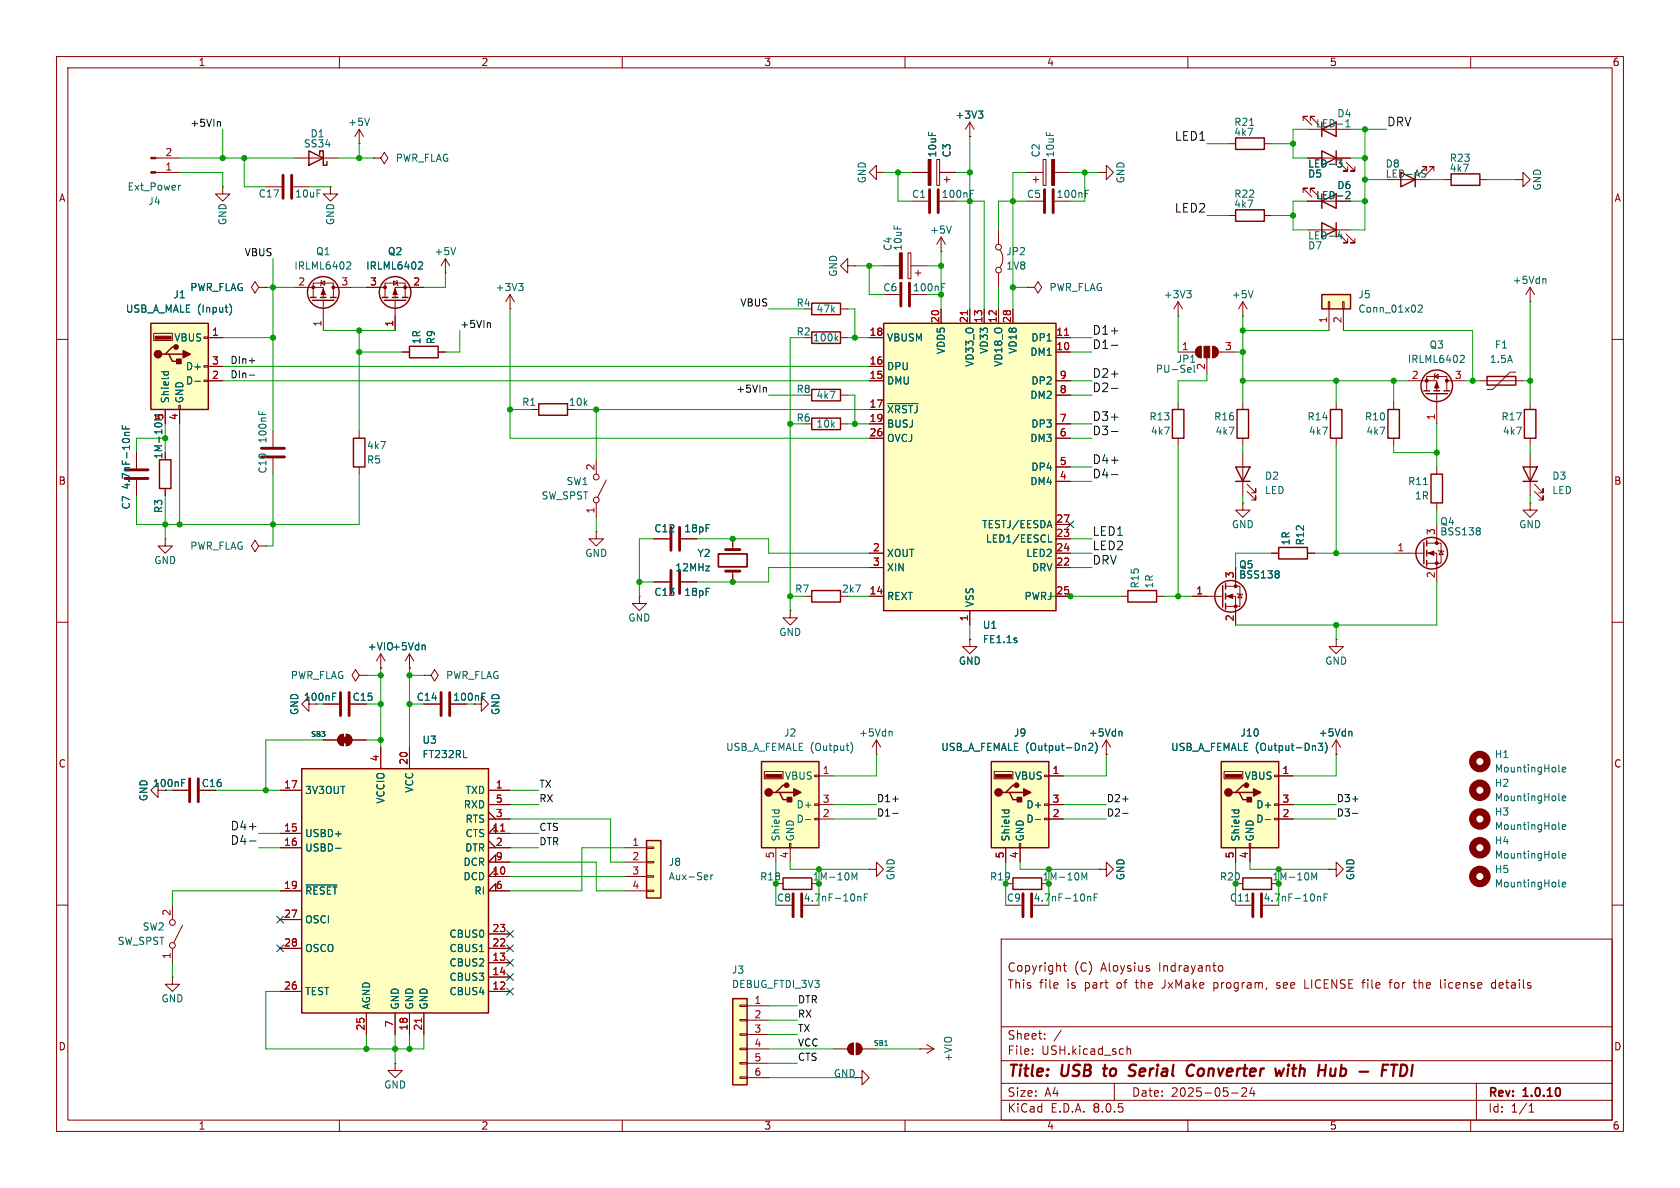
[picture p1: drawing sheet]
<svg xmlns="http://www.w3.org/2000/svg" width="297mm" height="210mm" viewBox="0 0 297 210" stroke-linecap="round" stroke-linejoin="round" font-family="sans-serif">
<defs><g id="words">
<g font-size="2.8" fill="#840000">
<text x="178" y="190.9">Title:</text>
<text x="187.7" y="190.9">USB</text>
<text x="196" y="190.9">to</text>
<text x="201.3" y="190.9">Serial</text>
<text x="212.3" y="190.9">Converter</text>
<text x="228.8" y="190.9">with</text>
<text x="237.1" y="190.9">Hub</text>
<text x="245.1" y="190.9">-</text>
</g>
<g font-size="2.1" fill="#0f0f0f">
<text x="245.1" y="22.4">DRV</text>
<text x="207.6" y="25">LED1</text>
<text x="207.6" y="37.7">LED2</text>
<text x="193" y="59.3">D1+</text>
<text x="193" y="61.8">D1-</text>
<text x="193" y="69.4">D2-</text>
<text x="193" y="66.9">D2+</text>
<text x="193" y="77.1">D3-</text>
<text x="193" y="74.5">D3+</text>
<text x="193" y="82.1">D4+</text>
<text x="193" y="84.7">D4-</text>
<text x="193" y="94.8">LED1</text>
<text x="193" y="97.4">LED2</text>
<text x="193" y="99.9">DRV</text>
<text x="40.7" y="149.4">D4-</text>
<text x="40.7" y="146.9">D4+</text>
</g>
<g font-size="2.1" fill="#840000">
<text x="178" y="172">Copyright</text>
<text x="189.9" y="172">(C)</text>
<text x="194.7" y="172">Aloysius</text>
<text x="205" y="172">Indrayanto</text>
<text x="178" y="175">This</text>
<text x="183.7" y="175">file</text>
<text x="188.7" y="175">is</text>
<text x="191.9" y="175">part</text>
<text x="197.7" y="175">of</text>
<text x="201.2" y="175">the</text>
<text x="206" y="175">JxMake</text>
<text x="215.2" y="175">program,</text>
<text x="226.5" y="175">see</text>
<text x="231.6" y="175">LICENSE</text>
<text x="242.1" y="175">file</text>
<text x="247" y="175">for</text>
<text x="251.5" y="175">the</text>
<text x="256.3" y="175">license</text>
<text x="265.5" y="175">details</text>
<text x="178" y="184">Sheet:</text>
<text x="178" y="186.7">File:</text>
<text x="184.1" y="186.7">USH.kicad_sch</text>
<text x="178" y="196.9">KiCad</text>
<text x="178" y="194.1">Size:</text>
<text x="184.7" y="194.1">A4</text>
<text x="185.7" y="196.9">E.D.A.</text>
<text x="193.3" y="196.9">8.0.5</text>
<text x="200" y="194.1">Date:</text>
<text x="207" y="194.1">2025-05-24</text>
<text x="263" y="194.3">Rev:</text>
<text x="263" y="196.9">Id:</text>
<text x="267.1" y="196.9">1/1</text>
<text x="269.4" y="194.3">1.0.10</text>
</g>
<g font-size="1.8" fill="#840000">
<text x="35" y="11.9">1</text>
<text x="85" y="11.9">2</text>
<text x="135" y="11.9">3</text>
<text x="185" y="11.9">4</text>
<text x="235" y="11.9">5</text>
<text x="285" y="11.9">6</text>
<text x="231.1" y="29.8">LED-3</text>
<text x="10.3" y="35.9">A</text>
<text x="285.3" y="35.9">A</text>
<text x="10.3" y="85.9">B</text>
<text x="285.3" y="85.9">B</text>
<text x="53.6" y="124.1">100nF</text>
<text x="62.2" y="124.1">C15</text>
<text x="80" y="124.1">100nF</text>
<text x="10.3" y="135.9">C</text>
<text x="285.3" y="135.9">C</text>
<text x="35.6" y="139.3">C16</text>
<text x="10.3" y="185.9">D</text>
<text x="285.3" y="185.9">D</text>
<text x="35" y="199.9">1</text>
<text x="85" y="199.9">2</text>
<text x="135" y="199.9">3</text>
<text x="185" y="199.9">4</text>
<text x="235" y="199.9">5</text>
<text x="285" y="199.9">6</text>
</g>
<g font-size="1.8" fill="#0f0f0f">
<text x="33.5" y="22.5">+5VIn</text>
<text x="43.2" y="45.4">VBUS</text>
<text x="81.3" y="58.1">+5VIn</text>
<text x="130.8" y="54.3">VBUS</text>
<text x="40.6" y="64.4">DIn+</text>
<text x="40.6" y="67">DIn-</text>
<text x="130.1" y="69.5">+5VIn</text>
<text x="95.2" y="139.4">TX</text>
<text x="95.2" y="141.9">RX</text>
<text x="154.9" y="141.9">D1+</text>
<text x="195.6" y="141.9">D2+</text>
<text x="236.2" y="141.9">D3+</text>
<text x="95.2" y="149.5">DTR</text>
<text x="95.2" y="147">CTS</text>
<text x="154.9" y="144.4">D1-</text>
<text x="195.6" y="144.4">D2-</text>
<text x="236.2" y="144.4">D3-</text>
<text x="141" y="177.5">DTR</text>
<text x="141" y="180">RX</text>
<text x="141" y="185.1">VCC</text>
<text x="141" y="182.5">TX</text>
<text x="141" y="187.6">CTS</text>
</g>
<g font-size="1.8" fill="#006464">
<text x="61.5" y="22.5">+5V</text>
<text x="168.8" y="21.2">+3V3</text>
<text x="218.1" y="22.5">R21</text>
<text x="232.6" y="22.7">LED-1</text>
<text x="236.3" y="20.9">D4</text>
<text x="53.6" y="26.3">SS34</text>
<text x="54.8" y="24.5">D1</text>
<text x="69.9" y="28.8">PWR_FLAG</text>
<text x="165.7" y="27.9" transform="rotate(-90 165.7 27.9)">10uF</text>
<text x="168.2" y="27.9" transform="rotate(-90 168.2 27.9)">C3</text>
<text x="184" y="27.9" transform="rotate(-90 184 27.9)">C2</text>
<text x="186.5" y="27.9" transform="rotate(-90 186.5 27.9)">10uF</text>
<text x="218.1" y="24.2">4k7</text>
<text x="244.9" y="29.8">D8</text>
<text x="256.2" y="28.8">R23</text>
<text x="22.5" y="33.9">Ext_Power</text>
<text x="45.6" y="35.1">C17</text>
<text x="52.1" y="35.1">10uF</text>
<text x="153.3" y="32.5" transform="rotate(-90 153.3 32.5)">GND</text>
<text x="161.1" y="35.2">C1</text>
<text x="181.5" y="35.2">C5</text>
<text x="199" y="32.5" transform="rotate(-90 199 32.5)">GND</text>
<text x="218.1" y="35.2">R22</text>
<text x="231.1" y="31.6">D5</text>
<text x="232.6" y="35.4">LED-2</text>
<text x="236.3" y="33.6">D6</text>
<text x="244.9" y="31.6">LED-AS</text>
<text x="256.2" y="30.6">4k7</text>
<text x="272.6" y="33.8" transform="rotate(-90 272.6 33.8)">GND</text>
<text x="26.1" y="36.4">J4</text>
<text x="40.2" y="39.9" transform="rotate(-90 40.2 39.9)">GND</text>
<text x="59.3" y="39.9" transform="rotate(-90 59.3 39.9)">GND</text>
<text x="164.3" y="41.5">+5V</text>
<text x="218.1" y="36.9">4k7</text>
<text x="51.9" y="47.9">IRLML6402</text>
<text x="55.8" y="45.3">Q1</text>
<text x="64.6" y="47.9">IRLML6402</text>
<text x="68.5" y="45.3">Q2</text>
<text x="76.7" y="45.3">+5V</text>
<text x="157.8" y="44.4" transform="rotate(-90 157.8 44.4)">C4</text>
<text x="159.6" y="44.4" transform="rotate(-90 159.6 44.4)">10uF</text>
<text x="177.8" y="45.3">JP2</text>
<text x="177.8" y="47.9">1V8</text>
<text x="231.1" y="44.3">D7</text>
<text x="231.1" y="42.5">LED-4</text>
<text x="30.6" y="52.9">J1</text>
<text x="33.5" y="51.7">PWR_FLAG</text>
<text x="87.5" y="51.7">+3V3</text>
<text x="148.2" y="49" transform="rotate(-90 148.2 49)">GND</text>
<text x="156.1" y="51.7">C6</text>
<text x="185.4" y="51.7">PWR_FLAG</text>
<text x="205.6" y="52.9">+3V3</text>
<text x="217.7" y="52.9">+5V</text>
<text x="240" y="52.9">J5</text>
<text x="267.3" y="50.4">+5Vdn</text>
<text x="22.2" y="55.5">USB_A_MALE (Input)</text>
<text x="140.7" y="54.4">R4</text>
<text x="140.7" y="59.5">R2</text>
<text x="144.2" y="55.5">47k</text>
<text x="240" y="55.5">Conn_01x02</text>
<text x="30.7" y="60.6">VBUS</text>
<text x="32.8" y="65.6">D+</text>
<text x="74.5" y="61" transform="rotate(-90 74.5 61)">1R</text>
<text x="77.1" y="61" transform="rotate(-90 77.1 61)">R9</text>
<text x="143.6" y="60.6">100k</text>
<text x="156.7" y="65.6">DPU</text>
<text x="156.7" y="60.6">VBUSM</text>
<text x="167.2" y="62.7" transform="rotate(-90 167.2 62.7)">VDD5</text>
<text x="172.3" y="64.9" transform="rotate(-90 172.3 64.9)">VD33_O</text>
<text x="174.9" y="62.6" transform="rotate(-90 174.9 62.6)">VD33</text>
<text x="177.4" y="64.9" transform="rotate(-90 177.4 64.9)">VD18_O</text>
<text x="179.9" y="62.6" transform="rotate(-90 179.9 62.6)">VD18</text>
<text x="182" y="63.1">DM1</text>
<text x="182.2" y="60.6">DP1</text>
<text x="207.9" y="64.3">JP1</text>
<text x="248.8" y="64.4">IRLML6402</text>
<text x="252.6" y="61.8">Q3</text>
<text x="263.3" y="64.4">1.5A</text>
<text x="264.2" y="61.8">F1</text>
<text x="30.1" y="71.4" transform="rotate(-90 30.1 71.4)">Shield</text>
<text x="32.6" y="71.4" transform="rotate(-90 32.6 71.4)">GND</text>
<text x="32.8" y="68.2">D-</text>
<text x="92.2" y="71.9">R1</text>
<text x="100.5" y="71.9">10k</text>
<text x="140.7" y="69.7">R8</text>
<text x="144.2" y="70.7">4k7</text>
<text x="156.7" y="68.2">DMU</text>
<text x="182" y="70.7">DM2</text>
<text x="182.2" y="68.2">DP2</text>
<text x="204.2" y="66.1">PU-Sel</text>
<text x="140.7" y="74.7">R6</text>
<text x="144.2" y="75.8">10k</text>
<text x="156.7" y="73.3">~{XRSTJ}</text>
<text x="156.7" y="75.8">BUSJ</text>
<text x="182.2" y="75.8">DP3</text>
<text x="203.1" y="74.5">R13</text>
<text x="203.4" y="77.1">4k7</text>
<text x="214.5" y="74.5">R16</text>
<text x="214.8" y="77.1">4k7</text>
<text x="231" y="74.5">R14</text>
<text x="231.3" y="77.1">4k7</text>
<text x="241.2" y="74.5">R10</text>
<text x="241.5" y="77.1">4k7</text>
<text x="265.3" y="74.5">R17</text>
<text x="265.6" y="77.1">4k7</text>
<text x="47.3" y="83.8" transform="rotate(-90 47.3 83.8)">C10</text>
<text x="47.3" y="78.5" transform="rotate(-90 47.3 78.5)">100nF</text>
<text x="64.8" y="82.1">R5</text>
<text x="64.8" y="79.6">4k7</text>
<text x="156.7" y="78.3">OVCJ</text>
<text x="182" y="78.3">DM3</text>
<text x="182.2" y="83.4">DP4</text>
<text x="23.2" y="86.6" transform="rotate(-90 23.2 86.6)">4.7nF-10nF</text>
<text x="95.6" y="88.5">SW_SPST</text>
<text x="100.1" y="86">SW1</text>
<text x="182" y="86">DM4</text>
<text x="223.5" y="85">D2</text>
<text x="223.5" y="87.5">LED</text>
<text x="248.8" y="86">R11</text>
<text x="250" y="88.5">1R</text>
<text x="274.3" y="85">D3</text>
<text x="274.3" y="87.5">LED</text>
<text x="23.2" y="90.2" transform="rotate(-90 23.2 90.2)">C7</text>
<text x="28.9" y="90.8" transform="rotate(-90 28.9 90.8)">R3</text>
<text x="115.6" y="94.3">C12</text>
<text x="120.9" y="94.3">18pF</text>
<text x="173.5" y="93.6">TESTJ/EESDA</text>
<text x="217.7" y="93.6">GND</text>
<text x="254.5" y="93.1">Q4</text>
<text x="254.5" y="94.8">BSS138</text>
<text x="268.5" y="93.6">GND</text>
<text x="27.2" y="99.9">GND</text>
<text x="33.5" y="97.4">PWR_FLAG</text>
<text x="103.4" y="98.7">GND</text>
<text x="119.3" y="101.2">12MHz</text>
<text x="123.2" y="98.7">Y2</text>
<text x="156.7" y="98.7">XOUT</text>
<text x="156.7" y="101.2">XIN</text>
<text x="174.2" y="96.1">LED1/EESCL</text>
<text x="181.3" y="98.7">LED2</text>
<text x="182.4" y="101.2">DRV</text>
<text x="219" y="100.7">Q5</text>
<text x="228.2" y="96.5" transform="rotate(-90 228.2 96.5)">1R</text>
<text x="230.7" y="96.5" transform="rotate(-90 230.7 96.5)">R12</text>
<text x="115.6" y="105.5">C13</text>
<text x="120.9" y="105.5">18pF</text>
<text x="140.5" y="105">R7</text>
<text x="148.7" y="105">2k7</text>
<text x="156.7" y="106.3">REXT</text>
<text x="172.3" y="107.4" transform="rotate(-90 172.3 107.4)">VSS</text>
<text x="181" y="106.3">PWRJ</text>
<text x="201.5" y="104.1" transform="rotate(-90 201.5 104.1)">R15</text>
<text x="204.1" y="104.1" transform="rotate(-90 204.1 104.1)">1R</text>
<text x="219" y="102.5">BSS138</text>
<text x="111" y="110.1">GND</text>
<text x="137.7" y="112.6">GND</text>
<text x="173.7" y="111.4">U1</text>
<text x="173.7" y="113.9">FE1.1s</text>
<text x="64.9" y="115.2">+VIO+5Vdn</text>
<text x="169.4" y="117.7">GND</text>
<text x="234.2" y="117.7">GND</text>
<text x="51.3" y="120.2">PWR_FLAG</text>
<text x="73.6" y="124.1">C14</text>
<text x="78.7" y="120.2">PWR_FLAG</text>
<text x="52.9" y="126.5" transform="rotate(-90 52.9 126.5)">GND</text>
<text x="74.6" y="131.7">U3</text>
<text x="88.5" y="126.5" transform="rotate(-90 88.5 126.5)">GND</text>
<text x="138.5" y="130.4">J2</text>
<text x="151.8" y="130.4">+5Vdn</text>
<text x="179.1" y="130.4">J9</text>
<text x="192.4" y="130.4">+5Vdn</text>
<text x="219.2" y="130.4">J10</text>
<text x="233" y="130.4">+5Vdn</text>
<text x="74.6" y="134.2">FT232RL</text>
<text x="128.3" y="132.9">USB_A_FEMALE (Output)</text>
<text x="166.3" y="132.9">USB_A_FEMALE (Output-Dn2)</text>
<text x="206.9" y="132.9">USB_A_FEMALE (Output-Dn3)</text>
<text x="264.2" y="134.2">H1</text>
<text x="264.2" y="136.8">MountingHole</text>
<text x="26.3" y="141.7" transform="rotate(-90 26.3 141.7)">GND</text>
<text x="26.9" y="139.3">100nF</text>
<text x="53.8" y="140.6">3V3OUT</text>
<text x="68.2" y="142.2" transform="rotate(-90 68.2 142.2)">VCCIO</text>
<text x="73.3" y="140.2" transform="rotate(-90 73.3 140.2)">VCC</text>
<text x="81.9" y="143.1">RXD</text>
<text x="82.2" y="140.6">TXD</text>
<text x="138.7" y="138">VBUS</text>
<text x="140.7" y="143.1">D+</text>
<text x="179.3" y="138">VBUS</text>
<text x="181.4" y="143.1">D+</text>
<text x="219.9" y="138">VBUS</text>
<text x="222" y="143.1">D+</text>
<text x="264.2" y="139.3">H2</text>
<text x="264.2" y="141.8">MountingHole</text>
<text x="53.8" y="148.2">USBD+</text>
<text x="82.2" y="148.2">CTS</text>
<text x="82.2" y="145.6">RTS</text>
<text x="138" y="148.8" transform="rotate(-90 138 148.8)">Shield</text>
<text x="140.6" y="148.8" transform="rotate(-90 140.6 148.8)">GND</text>
<text x="140.7" y="145.6">D-</text>
<text x="178.7" y="148.8" transform="rotate(-90 178.7 148.8)">Shield</text>
<text x="181.2" y="148.8" transform="rotate(-90 181.2 148.8)">GND</text>
<text x="181.4" y="145.6">D-</text>
<text x="219.3" y="148.8" transform="rotate(-90 219.3 148.8)">Shield</text>
<text x="221.8" y="148.8" transform="rotate(-90 221.8 148.8)">GND</text>
<text x="222" y="145.6">D-</text>
<text x="264.2" y="149.5">H4</text>
<text x="264.2" y="144.4">H3</text>
<text x="264.2" y="146.9">MountingHole</text>
<text x="53.8" y="150.7">USBD-</text>
<text x="81.8" y="155.8">DCD</text>
<text x="81.8" y="153.3">DCR</text>
<text x="82.1" y="150.7">DTR</text>
<text x="118.1" y="153.3">J8</text>
<text x="118.1" y="155.8">Aux-Ser</text>
<text x="134.3" y="155.8">R18</text>
<text x="143.6" y="155.8">1M-10M</text>
<text x="158.3" y="155.7" transform="rotate(-90 158.3 155.7)">GND</text>
<text x="174.9" y="155.8">R19</text>
<text x="184.2" y="155.8">1M-10M</text>
<text x="199" y="155.7" transform="rotate(-90 199 155.7)">GND</text>
<text x="215.6" y="155.8">R20</text>
<text x="224.9" y="155.8">1M-10M</text>
<text x="239.6" y="155.7" transform="rotate(-90 239.6 155.7)">GND</text>
<text x="264.2" y="152">MountingHole</text>
<text x="264.2" y="154.5">H5</text>
<text x="53.8" y="158.3">~{RESET}</text>
<text x="83.8" y="158.3">RI</text>
<text x="137.3" y="159.6">C8</text>
<text x="142" y="159.6">4.7nF-10nF</text>
<text x="177.9" y="159.6">C9</text>
<text x="182.6" y="159.6">4.7nF-10nF</text>
<text x="217.3" y="159.6">C11</text>
<text x="223.3" y="159.6">4.7nF-10nF</text>
<text x="264.2" y="157.1">MountingHole</text>
<text x="20.7" y="167.2">SW_SPST</text>
<text x="25.1" y="164.7">SW2</text>
<text x="53.8" y="163.4">OSCI</text>
<text x="79.4" y="166">CBUS0</text>
<text x="53.8" y="168.5">OSCO</text>
<text x="79.4" y="171">CBUS2</text>
<text x="79.4" y="173.6">CBUS3</text>
<text x="79.4" y="168.5">CBUS1</text>
<text x="129.3" y="172.3">J3</text>
<text x="28.4" y="177.4">GND</text>
<text x="53.8" y="176.1">TEST</text>
<text x="65.6" y="178.6" transform="rotate(-90 65.6 178.6)">AGND</text>
<text x="70.7" y="178.6" transform="rotate(-90 70.7 178.6)">GND</text>
<text x="73.3" y="178.6" transform="rotate(-90 73.3 178.6)">GND</text>
<text x="75.8" y="178.6" transform="rotate(-90 75.8 178.6)">GND</text>
<text x="79.4" y="176.1">CBUS4</text>
<text x="129.3" y="174.9">DEBUG_FTDI_3V3</text>
<text x="147.3" y="190.6">GND</text>
<text x="168.5" y="187.8" transform="rotate(-90 168.5 187.8)">+VIO</text>
<text x="67.8" y="192.6">GND</text>
</g>
<g font-size="1.8" fill="#a90000">
<text x="29.1" y="27.7">2</text>
<text x="29.1" y="30.2">1</text>
<text x="52.6" y="50.5">2</text>
<text x="60.3" y="50.5">3</text>
<text x="65.3" y="50.5">3</text>
<text x="73" y="50.5">2</text>
<text x="37.4" y="59.4">1</text>
<text x="56.9" y="57.9" transform="rotate(-90 56.9 57.9)">1</text>
<text x="69.6" y="57.9" transform="rotate(-90 69.6 57.9)">1</text>
<text x="153.6" y="59.4">18</text>
<text x="166.1" y="57.2" transform="rotate(-90 166.1 57.2)">20</text>
<text x="171.2" y="57.2" transform="rotate(-90 171.2 57.2)">21</text>
<text x="173.7" y="57.2" transform="rotate(-90 173.7 57.2)">13</text>
<text x="176.3" y="57.2" transform="rotate(-90 176.3 57.2)">12</text>
<text x="178.8" y="57.2" transform="rotate(-90 178.8 57.2)">28</text>
<text x="186.6" y="59.4">11</text>
<text x="234.7" y="57.2" transform="rotate(-90 234.7 57.2)">1</text>
<text x="237.2" y="57.2" transform="rotate(-90 237.2 57.2)">2</text>
<text x="37.4" y="64.5">3</text>
<text x="153.6" y="64.5">16</text>
<text x="186.6" y="62">10</text>
<text x="208.8" y="62">1</text>
<text x="213.1" y="65.5" transform="rotate(-90 213.1 65.5)">2</text>
<text x="216.5" y="62">3</text>
<text x="37.4" y="67.1">2</text>
<text x="153.6" y="67.1">15</text>
<text x="187.3" y="69.6">8</text>
<text x="187.3" y="67.1">9</text>
<text x="249.5" y="67.1">2</text>
<text x="257.1" y="67.1">3</text>
<text x="31.5" y="74.4" transform="rotate(-90 31.5 74.4)">4</text>
<text x="153.6" y="72.1">17</text>
<text x="153.6" y="74.7">19</text>
<text x="153.6" y="77.2">26</text>
<text x="187.3" y="77.2">6</text>
<text x="187.3" y="74.7">7</text>
<text x="253.7" y="74.4" transform="rotate(-90 253.7 74.4)">1</text>
<text x="28.9" y="81.3" transform="rotate(-90 28.9 81.3)">1M-10M 5</text>
<text x="105.2" y="83.3" transform="rotate(-90 105.2 83.3)">2</text>
<text x="187.3" y="82.3">5</text>
<text x="187.3" y="84.8">4</text>
<text x="105.2" y="90.9" transform="rotate(-90 105.2 90.9)">1</text>
<text x="186.6" y="95">23</text>
<text x="186.6" y="92.5">27</text>
<text x="253.7" y="94.7" transform="rotate(-90 253.7 94.7)">3</text>
<text x="154.2" y="97.5">2</text>
<text x="154.2" y="100.1">3</text>
<text x="186.6" y="100.1">22</text>
<text x="186.6" y="97.5">24</text>
<text x="246.9" y="97.5">1</text>
<text x="153.6" y="105.2">14</text>
<text x="186.6" y="105.2">25</text>
<text x="211.4" y="105.2">1</text>
<text x="218.2" y="102.3" transform="rotate(-90 218.2 102.3)">3</text>
<text x="253.7" y="102.3" transform="rotate(-90 253.7 102.3)">2</text>
<text x="171.2" y="109.9" transform="rotate(-90 171.2 109.9)">1</text>
<text x="218.2" y="109.9" transform="rotate(-90 218.2 109.9)">2</text>
<text x="67.1" y="134.7" transform="rotate(-90 67.1 134.7)">4</text>
<text x="72.1" y="135.3" transform="rotate(-90 72.1 135.3)">20</text>
<text x="145.3" y="136.9">1</text>
<text x="186" y="136.9">1</text>
<text x="226.6" y="136.9">1</text>
<text x="50.1" y="139.4">17</text>
<text x="87.6" y="139.4">1</text>
<text x="87.6" y="142">5</text>
<text x="145.3" y="142">3</text>
<text x="186" y="142">3</text>
<text x="226.6" y="142">3</text>
<text x="50.1" y="147.1">15</text>
<text x="50.1" y="149.6">16</text>
<text x="87" y="147.1">11</text>
<text x="87.6" y="149.6">2</text>
<text x="87.6" y="144.5">3</text>
<text x="111.7" y="149.6">1</text>
<text x="145.3" y="144.5">2</text>
<text x="186" y="144.5">2</text>
<text x="226.6" y="144.5">2</text>
<text x="87" y="154.7">10</text>
<text x="87.6" y="152.1">9</text>
<text x="111.7" y="152.1">2</text>
<text x="111.7" y="154.7">3</text>
<text x="136.9" y="151.8" transform="rotate(-90 136.9 151.8)">5</text>
<text x="139.4" y="151.8" transform="rotate(-90 139.4 151.8)">4</text>
<text x="177.5" y="151.8" transform="rotate(-90 177.5 151.8)">5</text>
<text x="180.1" y="151.8" transform="rotate(-90 180.1 151.8)">4</text>
<text x="218.2" y="151.8" transform="rotate(-90 218.2 151.8)">5</text>
<text x="220.7" y="151.8" transform="rotate(-90 220.7 151.8)">4</text>
<text x="30.2" y="162" transform="rotate(-90 30.2 162)">2</text>
<text x="50.1" y="157.2">19</text>
<text x="87.6" y="157.2">6</text>
<text x="111.7" y="157.2">4</text>
<text x="50.1" y="162.3">27</text>
<text x="50.1" y="167.4">28</text>
<text x="87" y="167.4">22</text>
<text x="87" y="164.8">23</text>
<text x="30.2" y="169.6" transform="rotate(-90 30.2 169.6)">1</text>
<text x="87" y="169.9">13</text>
<text x="87" y="172.5">14</text>
<text x="50.1" y="175">26</text>
<text x="87" y="175">12</text>
<text x="133.3" y="177.5">1</text>
<text x="64.5" y="182.3" transform="rotate(-90 64.5 182.3)">25</text>
<text x="69.6" y="181.7" transform="rotate(-90 69.6 181.7)">7</text>
<text x="72.1" y="182.3" transform="rotate(-90 72.1 182.3)">18</text>
<text x="74.7" y="182.3" transform="rotate(-90 74.7 182.3)">21</text>
<text x="133.3" y="180.1">2</text>
<text x="133.3" y="182.6">3</text>
<text x="133.3" y="185.2">4</text>
<text x="133.3" y="187.7">5</text>
<text x="133.3" y="190.2">6</text>
</g>
<g font-size="1.8" fill="#009600">
<text x="166.4" y="35.2">100nF</text>
<text x="186.7" y="35.2">100nF</text>
<text x="161.3" y="51.7">100nF</text>
</g>
<g font-size="1.2" fill="#006464">
<text x="54.9" y="130.5">SB3</text>
<text x="154.3" y="185.1">SB1</text>
</g>
</g></defs>
<g fill="none" stroke="#840000" stroke-width=".18">
<path d="M10 10h277v190h-277zM12 12h273v186h-273zM60 10v2M110 10v2M160 10v2M210 10v2M260 10v2M10 60h2M285 60h2M24.1 80v2.8M24.1 84.8v2.8M10 110h2"/>
<path d="M171.4 113v1.3h1.3l-1.3 1.3-1.2-1.3h1.2M171.4 113h.1M236.2 113v1.3h1.3l-1.3 1.3-1.3-1.3h1.3M236.2 113h.1M285 110h2M10 160h2M234.9 153.7h1.3v-1.3l1.3 1.3-1.3 1.2v-1.2M234.9 153.7h.1M285 160h2M177 166h108v32h-108zM188 170.7h.5M188.2 170.2v1.3l.3 .2"/>
<path d="M203 171.2l.2 .2-.2 .3M203 170.7l.2 .1M214.6 173.7v1.5M214.6 174.6l.1 .1M214.7 173.7l-.1 .1M215.5 170.8l.4-.1 .3 .3v.4l-.2 .2h-.5M225.7 174.6l.4 .1M225.9 173.7l-.2 .2 .2 .3M230.7 173.2v1.5h.7M240.7 173.7h.6M241.3 173.2l-.3 .1M245.5 173.7h.6"/>
<path d="M246.1 173.2l-.4 .2v1.3M249.8 173.7h.6M250.1 174.6l.3 .1M255.5 173.2v.1M255.5 173.7v1M264.4 173.8l-.4-.1-.3 .3v.4l.1 .2h.6M264.4 173.2v1.5M60 198v2M110 198v2M160 198v2M177 194.5h108M177 191.5h108"/>
<path d="M177 187.5h108M177 181.5h108M182.5 186.3v.1M182.5 185.5v.1M184.7 183.6v.1M184.7 182.8v.1M187.6 182.1l-1.3 2M197 191.5v3M199.2 184.9v1.5M199.2 185.5l.3-.1 .3 .1 .1 .9M210 198v2M217.7 193.2h1.2"/>
<path d="M219.5 192.4l.6-.1 .2 .1 .1 .3-.9 1.1h.9M221.3 192.2l-.3 1.1h.9M221.7 192.8v1M260 198v2M261 191.5v6.5M270.3 196.6h.9M270.3 195.5l.4-.4v1.5"/>
</g>
<g fill="none" stroke="#840000" stroke-width=".4">
<path d="M195 188.9h.8M195.4 188.2l-.3 1.7 .3 .3M200.6 190a.85 .85 0 0 1-1.1 .1M200.6 188.2l-.7 .1a.46 .46 0 0 0-.2 .5 .46 .46 0 0 0 .3 .4l.6 .2M209.9 189.9a.67 .67 0 0 0 1 .1M211.1 188.4a.73 .73 0 0 0-1.1 .3M227 188.9l-.6 1.3M227.8 188.9l-.2 1.3M227.8 188.2l-.1 .1 .1 .1M227.8 188.2l.1 .1-.1 .1M227.8 188.2v.2M236 190a.57 .57 0 0 1-.8 .1"/>
<path d="M236.1 188.9l-.1 1.3M245.5 188.2h-1l-.2 2M245.9 188.2h1.2M246.5 188.2l-.2 2M247.7 188.2h.5a1.08 1.08 0 0 1 .6 1.1 1.08 1.08 0 0 1-.8 .9h-.5zM249.7 188.2l-.2 2"/>
</g>
<path d="M22.1 83.1h4.1M22.1 84.6h4.1" fill="none" stroke="#840000" stroke-width=".51"/>
<path d="M21.6 75.2v.6h1.3M22.2 75.4v.4M22.9 76.4l-.8 .1-.1 .3 .2 .2" fill="none" stroke="#006464" stroke-width=".18"/>
<path d="M175.3 134.6h10.1v15.3h-10.1z" fill="#ffffc2"/>
<path d="M62.5 77.5h2v5.1h-2zM28.2 81.3h2v5.1h-2zM175.3 134.6h10.1v15.3h-10.1zM179.7 138.8h-.6l-1.3 1.3h-.6M177.8 140.1h.6l.7 1.3h1.2M178.4 140.1h2.6" fill="none" stroke="#840000" stroke-width=".25"/>
<g fill="#840000" stroke="#840000" stroke-width=".25">
<path d="M181 139.4l1.2 .7-1.2 .6z"/>
<path d="M179.8 141h.8v.7h-.8z"/>
<circle cx="176.5" cy="140.1" r=".63"/>
<circle cx="179.7" cy="138.8" r=".38"/>
</g>
<path d="M176 136.9h2.8v.5h-2.8z" fill="#840000" stroke="#840000" stroke-width=".18"/>
<g fill="none" stroke="#840000" stroke-width=".18">
<path d="M48.3 76.2v2.8M63.5 76.2v1.3M29.2 86.4v1.2M48.3 81v2.8M63.5 82.6v1.2M63.5 119.4l-.6-1-.7 1 .7 1 .6-1h1.3M64.8 119.4h.1M57.1 124.5h2.8M175.8 136.4h3.3v1.3h-3.3zM184.7 137h.7v.3h-.7zM185.4 137.2h2.6M177.8 149.9v2.5"/>
<path d="M180.2 149.1h.3v.8h-.3zM180.3 149.9v2.5M184.7 144.7h.7v.2h-.7zM184.7 142.1h.7v.3h-.7zM185.4 144.8h2.6M185.4 142.2h2.6M194.3 153.7h1.3v-1.3l1.2 1.3-1.2 1.2v-1.2M194.3 153.7h.1"/>
</g>
<path d="M45.8 72.7v.6M46.4 72.9v.4M58.8 123.1h.4M58.8 122.5h.6M192.5 131.5l.4-.1 .3 .4-.8 .9h.8M193.6 131.2a1.46 1.46 0 0 1 0 1.9M177.1 143.2h1.3M177.6 143.2l-.1 .3M178.3 143.2l.1 .3M183 144.9h1" fill="none" stroke="#006464" stroke-width=".18"/>
<path d="M46.2 79.2h4.1M46.2 80.8h4.1M60.2 122.4v4.1M61.7 122.4v4.1" fill="none" stroke="#840000" stroke-width=".51"/>
<path d="M215.9 134.6h10.2v15.3h-10.2z" fill="#ffffc2"/>
<path d="M215.9 134.6h10.2v15.3h-10.2zM220.3 138.8h-.6l-1.3 1.3h-.6M218.4 140.1h.7l.6 1.3h1.3M219.1 140.1h2.5" fill="none" stroke="#840000" stroke-width=".25"/>
<g fill="#840000" stroke="#840000" stroke-width=".25">
<path d="M221.6 139.4l1.3 .7-1.3 .6z"/>
<path d="M220.5 141h.7v.7h-.7z"/>
<circle cx="217.2" cy="140.1" r=".63"/>
<circle cx="220.3" cy="138.8" r=".38"/>
</g>
<path d="M216.7 136.9h2.8v.5h-2.8z" fill="#840000" stroke="#840000" stroke-width=".18"/>
<g fill="none" stroke="#840000" stroke-width=".18">
<path d="M171.4 24.1h.1M171.4 21.6l.8 1.3M171.4 21.6v2.5M171.4 21.6l-.7 1.3M156.2 52.1h2.8M176.5 40.6v2.6M176.5 48.3v2.5M176.8 44.2a2.54 2.54 0 0 1 0 3M29.2 95.3v1.2h1.3l-1.3 1.3-1.3-1.3h1.3M29.2 95.3h.1M45.7 96.5l-.6-1-.7 1 .7 1 .6-1h1.3M47 96.5h.1"/>
<path d="M74.9 119.4h1.3l.6 1 .7-1-.7-1-.6 1M74.9 119.4h.1M54.6 124.5v1.2l-1.3-1.2 1.3-1.3v1.3h1.3M74.9 124.5h2.8M83.8 124.5h1.3v-1.3l1.3 1.3-1.3 1.2v-1.2M195.6 133.4h.1M195.6 130.8l.7 1.3M195.6 130.8v2.6M195.6 130.8l-.8 1.3M216.4 136.4h3.3v1.3h-3.3zM225.3 137h.8v.3h-.8zM226.1 137.2h2.5"/>
<path d="M236.2 133.4h.1M236.2 130.8l.8 1.3M236.2 130.8v2.6M236.2 130.8l-.7 1.3M218.4 149.9v2.5M220.9 149.1h.2v.8h-.2zM221 149.9v2.5M225.3 144.7h.8v.2h-.8zM225.3 142.1h.8v.3h-.8zM226.1 144.8h2.5M226.1 142.2h2.5M69.8 188v1.2h1.3l-1.3 1.3-1.2-1.3h1.2"/>
<path d="M69.8 188h.1"/>
<circle cx="176.5" cy="47.8" r=".51"/>
<circle cx="176.5" cy="43.7" r=".51"/>
</g>
<g fill="none" stroke="#006464" stroke-width=".18">
<path d="M173 19.6h.7l-.4 .5M173.5 20.1l.2 .3v.3l-.2 .2M166.5 50.8h.4M166.5 50.1h.6M85.2 123.1h.4M85.2 122.5h.6M198 129.3l.4 .2v.6M233 131.4h.8l-.4 .5 .4 .1v.5l-.2 .2-.6-.2M234.3 131.2a1.46 1.46 0 0 1 0 1.9M238.6 129.3l.4 .2v.6M217.7 143.2h1.3M218.2 143.2v.3"/>
<path d="M219 143.2v.3M223.7 144.9h.9"/>
</g>
<path d="M159.3 50v4.1M160.8 50v4.1M78 122.4v4.1M79.5 122.4v4.1" fill="none" stroke="#840000" stroke-width=".51"/>
<path d="M53.3 135.9h33.1v43.2h-33.1z" fill="#ffffc2"/>
<path d="M143.5 104.4h5.1v2h-5.1zM53.3 135.9h33.1v43.2h-33.1z" fill="none" stroke="#840000" stroke-width=".25"/>
<g fill="none" stroke="#840000" stroke-width=".18">
<path d="M161.3 35.6h2.8M166.4 44.5h.1M166.4 41.9l.7 1.3M166.4 41.9v2.6M166.4 41.9l-.8 1.3M139.7 108v1.2h-1.3l1.3 1.3 1.3-1.3h-1.3M139.7 108h.1M142.2 105.4h1.3M49.5 139.7h3.8M57.1 130.8h2.6M60 130.1l.7-.3v2a1.02 1.02 0 0 1-.9-.6 1.02 1.02 0 0 1 .2-1.1zM61.2 129.8a1.02 1.02 0 0 1 1 1 1.02 1.02 0 0 1-1 1z"/>
<path d="M62.2 130.8h2.6M67.3 132.1v3.8M72.4 132.1v3.8M86.4 139.7h3.8M49.5 147.3h3.8M49.5 149.9h3.8M49.5 157.5h3.8M86.4 149.9h3.8M86.4 148.6l1.2 1.3M86.4 144.8h3.8M86.4 143.5l1.2 1.3M86.4 142.2h3.8"/>
<path d="M87.6 154.9v-1.2l-1.2 1.2h3.8M87.6 147.3v-1.2l-1.2 1.2h3.8M87.6 157.5v-1.3l-1.2 1.3h3.8M87.6 152.4v-1.3l-1.2 1.3h3.8M49.5 175.3h3.8M49.5 167.6h3.8M49.5 162.6h3.8M64.8 179.1v3.8M69.8 179.1v3.8M72.4 179.1v3.8M74.9 179.1v3.8M86.4 175.3h3.8"/>
<path d="M86.4 170.2h3.8M86.4 172.7h3.8M86.4 167.6h3.8M86.4 165.1h3.8"/>
</g>
<path d="M88.5 146.9h.7M74.5 180v.7" fill="none" stroke="#a90000" stroke-width=".18"/>
<path d="M168.2 39.9l-.4 1.3M171.6 34.2h.4M171.6 33.6h.6M82 133.9h.6M54.1 156.4h5.5M59.3 150h1" fill="none" stroke="#006464" stroke-width=".18"/>
<path d="M164.3 33.5v4.1M165.9 33.5v4.1" fill="none" stroke="#840000" stroke-width=".51"/>
<g fill="#840000" stroke="#840000" stroke-width=".18">
<path d="M60.5 130.3h1v1h-1z"/>
<path d="M60 130.1l.7-.3v2a1.02 1.02 0 0 1-.9-.6 1.02 1.02 0 0 1 .2-1.1z"/>
<path d="M61.2 129.8a1.02 1.02 0 0 1 1 1 1.02 1.02 0 0 1-1 1z"/>
</g>
<path d="M114.3 148.6h2.5v10.2h-2.5z" fill="#ffffc2"/>
<g fill="none" stroke="#840000" stroke-width=".18">
<path d="M47 33h2.8M51.8 33h2.8M154.9 30.5v1.3l-1.2-1.3 1.2-1.3v1.3h1.3M156.2 30.5h.1M194.3 30.5h1.3v-1.3l1.2 1.3-1.2 1.3v-1.3M194.3 30.5h.1M217.2 25.4h1.2M217.2 38.1h1.2M223.5 25.4h1.3M223.5 38.1h1.3M250.2 31.8h2.5M252.2 30.2v-.7h-.7h.7l-1.5 1.5"/>
<path d="M253.5 30.2v-.7h-.8h.8l-1.5 1.5M90.2 54.6h.1M90.2 52.1l.7 1.2M90.2 52.1v2.5M90.2 52.1l-.8 1.2M148.6 54.6h1.3M148.6 59.7h1.3M149.9 47v1.3l-1.3-1.3 1.3-1.3v1.3h1.2M151.1 47h.1M208.3 55.9h.1M208.3 53.3l.7 1.3M208.3 53.3v2.6"/>
<path d="M208.3 53.3l-.8 1.3M219.7 55.9h.1M219.7 53.3l.8 1.3M219.7 53.3v2.6M219.7 53.3l-.8 1.3M94 72.4h1.2M148.6 69.9h1.3M148.6 74.9h1.3M208.3 62.2h3M208.3 71.1v1.3M208.3 77.5v1.2M211.6 61.5l.7-.3v2a1.02 1.02 0 0 1-.9-.6 1.02 1.02 0 0 1 .2-1.1z"/>
<path d="M213.4 63.2v2.8M214.4 61.2a1.02 1.02 0 0 1 1 1 1.02 1.02 0 0 1-1 1zM215.4 62.2h3M219.7 71.1v1.3M219.7 77.5v1.2M236.2 71.1v1.3M236.2 77.5v1.2M246.4 71.1v1.3M246.4 77.5v1.2M248.9 67.3h5.1v1.8M252.2 69.1v-2.6h3.6v2.6M253.6 66.5l.7-.3v.7z"/>
<path d="M253.7 66l-.1 .2v.7l-.1 .2M254 69.6v5.3M255.8 67.3h3.3M261.6 67.3h7.6M268 65.8h-1l-3.1 3h-1M270.5 71.1v1.3M270.5 77.5v1.2M115.6 95.3h2.8M120.4 95.3h2.8M129.5 95.3v1.9M219.7 88.9v1.3h1.3l-1.3 1.2-1.3-1.2h1.3M219.7 88.9h.1"/>
<path d="M219.7 80v7.6M220.5 86.9l1.5 1.5v-.8v.8h-.8M220.5 85.6l1.5 1.5v-.7v.7h-.8M224.8 97.8h1.3M231.1 97.8h1.3M246.4 97.8h5.3M252.2 97.8h1.8v5.1M252.2 96h2.6v3.6h-2.6M254 82.6v1.2M254 88.9v1.3M254 92.7v3.3M254.3 97.3l.1 .1h.7l.2 .1"/>
<path d="M254.8 97.4l.3 .6h-.7zM270.5 88.9v1.3h1.3l-1.3 1.2-1.3-1.2h1.3M270.5 88.9h.1M270.5 80v7.6M271.3 86.9l1.5 1.5v-.8v.8h-.8M271.3 85.6l1.5 1.5v-.7v.7h-.8M67.3 118.1h.1M67.3 115.6l.8 1.2M67.3 115.6v2.5M67.3 115.6l-.8 1.2M72.4 118.1h.1M72.4 115.6l.8 1.2"/>
<path d="M72.4 115.6v2.5M72.4 115.6l-.8 1.2M113 105.4v1.3h1.3l-1.3 1.3-1.2-1.3h1.2M113 105.4h.1M115.6 102.9h2.8M120.4 102.9h2.8M129.5 101v1.9M198.1 105.4h1.3M204.5 105.4h1.2M210.8 105.4h5.4M216.7 105.4h1.7v5.1M216.7 103.6h2.5v3.6h-2.5"/>
<path d="M218.4 100.3v3.3M218.7 104.9l.1 .1h.8l.1 .2M219.2 105l.4 .7h-.8zM110.5 149.9h3.8M110.5 152.4h3.8M110.5 154.9h3.8M110.5 157.5h3.8M114.3 157.4h1.3v.2h-1.3zM114.3 154.8h1.3v.3h-1.3zM114.3 152.3h1.3v.2h-1.3zM114.3 149.7h1.3v.3h-1.3zM177.8 156.2h1.3"/>
<path d="M218.4 156.2h1.3M218.4 160h2.8"/>
</g>
<g fill="none" stroke="#840000" stroke-width=".25">
<path d="M218.4 24.4h5.1v2h-5.1zM218.4 37.1h5.1v2h-5.1zM247.6 30.5l2.6 1.3-2.6 1.2zM250.2 30.5v2.5M143.5 53.6h5.1v2h-5.1zM143.5 58.7h5.1v2h-5.1zM95.2 71.4h5.1v2h-5.1zM143.5 68.8h5.1v2.1h-5.1zM143.5 73.9h5.1v2h-5.1zM207.3 72.4h2v5.1h-2zM218.7 72.4h2v5.1h-2zM235.2 72.4h2v5.1h-2z"/>
<path d="M245.4 72.4h2v5.1h-2zM251.7 69.1h1M252.1 69.6h3.8M253.5 69.1h1M255.3 69.1h1M262.9 66.5h5.1v1.6h-5.1zM269.5 72.4h2v5.1h-2zM218.4 82.6h2.6l-1.3 2.5zM218.4 85.1h2.6M226.1 96.8h5v2h-5zM251.7 95.9v3.8M252.2 95.5v1"/>
<path d="M252.2 97.3v1M252.2 99.1v1M253 83.8h2v5.1h-2zM269.2 82.6h2.6l-1.3 2.5zM269.2 85.1h2.6M199.4 104.4h5.1v2h-5.1zM216.2 103.5v3.8M216.7 103.1v1M216.7 104.9v1M216.7 106.7v1M114.3 148.6h2.5v10.2h-2.5zM179.1 155.2h5v2h-5z"/>
<path d="M219.7 155.2h5.1v2h-5.1z"/>
<circle cx="254" cy="68.2" r="2.79"/>
<circle cx="253.1" cy="97.8" r="2.79"/>
<circle cx="217.6" cy="105.4" r="2.79"/>
</g>
<g fill="none" stroke="#006464" stroke-width=".18">
<path d="M220.9 22.2h.7M251.6 30.6l.3 .2 .1 .3-.2 .2h-.3M251.6 30l.4 .1M91.7 50.1h.8l-.5 .5M92.2 50.6l.3 .2v.3l-.3 .3M147.8 59.8l.3 .5M148.1 59.4l-.4 .5M209.8 51.4h.8l-.4 .5M210.3 51.9l.3 .2v.3l-.3 .2M221.5 51.4l-.4 1.2M210.4 65l.2 .3-.6 .1M210.5 65.8h-.4"/>
<path d="M211.1 64.6v1l.2 .2M258.3 62.8l.4 .1 .2 .3-.8 .9h.8M251.7 85.7h.7M261.5 93.3l.2 .2-.2 .3 .1 .2 .1 .3-.2 .3M74.8 114l.4 .2v.7M225.9 100.9l.2 .3-.2 .3 .2 .2v.2l-.2 .3M275.6 136.3l.2 .2M276.2 136l.6-.1-.1-.2-.3-.1-.2 .2v.6h.5M125.7 154.7v.8M126 154.7l-.3 .2M191.3 155.6v-1.3l.4 .9 .4-.9v1.3M192.3 158.6l.2-.2 .3 .1v.8"/>
<path d="M193.4 158.6h.5M194 158h-.6v1.3M220.2 159.3h.7M231.9 155.6v-1.3l.4 .9 .5-.9v1.3M232.9 158.6l.2-.2 .3 .1 .1 .8M234.1 158.6h.4M234.7 158h-.6v1.3M275.6 151.5l.2 .2M275.6 141.4l.2 .1M275.6 146.4l.2 .2M275.6 156.6l.2 .2M276.2 151.3l.6-.1-.1-.3h-.3l-.2 .1v.6h.5"/>
<path d="M276.2 141.1l.6-.1-.1-.2-.3-.1-.2 .2v.6h.5M276.2 146.2l.6-.1-.1-.3h-.3l-.2 .2v.6h.5M276.2 156.4l.6-.2-.1-.2-.3-.1-.2 .2v.6h.5"/>
</g>
<path d="M50 31v4.1M51.6 31v4.1M118.6 93.2v4.1M120.1 93.2v4.1M128.3 97.2h2.5M118.6 100.8v4.1M120.1 100.8v4.1M128.3 101h2.5M180.8 158v4.1M182.4 158v4.1M221.5 158v4.1M223 158v4.1" fill="none" stroke="#840000" stroke-width=".51"/>
<path d="M127 97.9h5.1v2.3h-5.1z" fill="none" stroke="#840000" stroke-width=".3"/>
<g fill="#840000" stroke="#840000" stroke-width=".18">
<path d="M254 67.6l.4 1h-.8z"/>
<path d="M211.6 61.5l.7-.3v2a1.02 1.02 0 0 1-.9-.6 1.02 1.02 0 0 1 .2-1.1z"/>
<path d="M212.9 61.2h1v2h-1z"/>
<path d="M214.4 61.2a1.02 1.02 0 0 1 1 1 1.02 1.02 0 0 1-1 1z"/>
<path d="M252.5 97.8l1-.4v.8z"/>
<path d="M216.9 105.4l1-.4v.8z"/>
<circle cx="252.2" cy="67.3" r=".25"/>
<circle cx="255.8" cy="67.3" r=".25"/>
<circle cx="254" cy="99.6" r=".25"/>
<circle cx="254" cy="96" r=".25"/>
<circle cx="218.4" cy="107.2" r=".25"/>
<circle cx="218.4" cy="103.6" r=".25"/>
</g>
<g fill="none" stroke="#840000" stroke-width="1.3">
<circle cx="261.6" cy="139.7" r="1.27"/>
<circle cx="261.6" cy="134.6" r="1.27"/>
<circle cx="261.6" cy="149.9" r="1.27"/>
<circle cx="261.6" cy="154.9" r="1.27"/>
<circle cx="261.6" cy="144.8" r="1.27"/>
</g>
<path d="M26.7 57.2h10.1v15.2h-10.1z" fill="#ffffc2"/>
<path d="M233.7 26.7l2.5 1.2-2.5 1.3zM236.2 26.7v2.5M26.7 57.2h10.1v15.2h-10.1zM29.2 62.6h.6l.7 1.3h1.2M29.8 62.6h2.6M31.1 61.3h-.6l-1.3 1.3h-.6M138.4 155.2h5.1v2h-5.1z" fill="none" stroke="#840000" stroke-width=".25"/>
<g fill="#840000" stroke="#840000" stroke-width=".25">
<path d="M32.4 62l1.3 .6-1.3 .6z"/>
<path d="M31.2 63.5h.8v.8h-.8z"/>
<circle cx="27.9" cy="62.6" r=".63"/>
<circle cx="31.1" cy="61.3" r=".38"/>
</g>
<path d="M27.4 59.4h2.8v.5h-2.8z" fill="#840000" stroke="#840000" stroke-width=".18"/>
<g fill="none" stroke="#840000" stroke-width=".18">
<path d="M236.2 27.9h2.6M236.7 28.7l1.6 1.5h-.8h.8v-.7M238 28.7l1.5 1.5h-.7h.7v-.7M27.2 58.9h3.3v1.3h-3.3zM36.1 59.6h.7v.2h-.7zM36.8 59.7h2.6M29.2 72.4v2.5M31.6 71.6h.3v.8h-.3zM31.7 72.4v2.5M36.1 67.2h.7v.2h-.7zM36.1 64.6h.7v.3h-.7zM36.8 67.3h2.6"/>
<path d="M36.8 64.8h2.6M137.2 156.2h1.2"/>
</g>
<path d="M236.5 28.3h.7l-.4 .4 .4 .2v.4l-.2 .2h-.4M40.6 53.7a1.46 1.46 0 0 1 0 2M28.5 65.7h1.3M29 65.7l-.1 .4M29.7 65.7l.1 .4M34.4 67.4h1M150.6 155.6v-1.3l.5 .9 .4-.9v1.3" fill="none" stroke="#006464" stroke-width=".18"/>
<path d="M156.2 57.2h30.5v50.8h-30.5z" fill="#ffffc2"/>
<g fill="none" stroke="#840000" stroke-width=".25">
<path d="M233.7 22.9l2.5-1.3v2.5zM233.7 21.6v2.5M256.5 30.7h5.1v2.1h-5.1zM67.6 52.6h1M67.9 53.1h3.9M69.3 52.6h1.1M71.1 52.6h1M156.2 57.2h30.5v50.8h-30.5zM72.4 61.2h5.1v2h-5.1z"/>
<circle cx="69.8" cy="51.7" r="2.79"/>
</g>
<g fill="none" stroke="#840000" stroke-width=".18">
<path d="M39.4 33v1.3h-1.3l1.3 1.3 1.2-1.3h-1.2M39.4 33h.1M161.3 30.5h2.8M165.6 28.2h.5v4.6h-.5zM166.1 30.5h2.8M166.9 31.8h1M167.4 31.2v1.1M230.4 21.3v-.7h.7h-.7l1.5 1.5M231.1 22.9h2.6M231.6 21.3v-.7h.8h-.8l1.6 1.5M236.2 22.9h2.6M255.3 31.8h1.2"/>
<path d="M261.6 31.8h1.3M268 31.8h1.2v-1.3l1.3 1.3-1.3 1.2v-1.2M268 31.8h.1M64.8 50.8h3.3M68.1 52.6v-2.6h3.5v2.6M69.6 49.7l.6 .3-.6 .4zM69.8 53.1v5.3M70.1 49.5l.1 .2v.7l.2 .1M74.9 50.8h-5.1v1.8M78.7 48.3h.1M78.7 45.7l.8 1.3M78.7 45.7v2.6"/>
<path d="M78.7 45.7l-.7 1.3M153.7 59.7h2.5M156.2 47h2.8M160.5 44.7h.5v4.6h-.5zM161 47h2.8M161.8 48.3h1M162.3 47.8v1M166.4 54.6v2.6M171.4 54.6v2.6M174 54.6v2.6M176.5 54.6v2.6M179.1 54.6v2.6"/>
<path d="M186.7 59.7h2.5M71.1 62.2h1.3M77.5 62.2h1.2M153.7 67.3h2.5M153.7 64.8h2.5M153.7 72.4h2.5M153.7 74.9h2.5M153.7 77.5h2.5M186.7 62.2h2.5M186.7 67.3h2.5M186.7 74.9h2.5M186.7 77.5h2.5"/>
<path d="M186.7 69.9h2.5M153.7 97.8h2.5M186.7 97.8h2.5M186.7 95.3h2.5M186.7 92.7h2.5M186.7 85.1h2.5M186.7 82.6h2.5M153.7 105.4h2.5M153.7 100.3h2.5M171.4 108v2.5M186.7 105.4h2.5M186.7 100.3h2.5"/>
<path d="M154.9 133.4h.1M154.9 130.8l.8 1.3M154.9 130.8v2.6M154.9 130.8l-.7 1.3"/>
</g>
<path d="M171 54.9v.7M188.2 59.3h.7" fill="none" stroke="#a90000" stroke-width=".18"/>
<path d="M237.9 22.4h.8M238.3 21.2v1.2M74.2 46.3l.4 .1 .1 .3-.8 .9h.8M80.6 43.8l-.5 1.2M156.9 71.3h5.4M185.4 95.8h.6M157.4 129.3l.3 .2v.6M151.7 158.6l.1-.2 .3 .1 .1 .8M152.8 158.6h.4M153.4 158h-.6v1.3" fill="none" stroke="#006464" stroke-width=".18"/>
<path d="M140.2 158v4.1M141.7 158v4.1" fill="none" stroke="#840000" stroke-width=".51"/>
<g fill="#840000" stroke="#840000" stroke-width=".18">
<path d="M159 44.7h.5v4.6h-.5z"/>
<path d="M69.8 51.1l.4 1h-.7z"/>
<path d="M164.1 28.2h.5v4.6h-.5z"/>
<circle cx="71.6" cy="50.8" r=".25"/>
<circle cx="68.1" cy="50.8" r=".25"/>
</g>
<path d="M134.6 134.6h10.2v15.3h-10.2z" fill="#ffffc2"/>
<g fill="none" stroke="#840000" stroke-width=".25">
<path d="M233.7 35.6l2.5-1.3v2.5zM233.7 39.4l2.5 1.2-2.5 1.3zM233.7 34.3v2.5M236.2 39.4v2.5M54.9 52.6h1M55.2 53.1h3.9M56.6 52.6h1.1M58.4 52.6h1M134.6 134.6h10.2v15.3h-10.2zM139.1 138.8h-.7l-1.2 1.3h-.7M137.2 140.1h.6l.6 1.3h1.3M137.8 140.1h2.5"/>
<circle cx="57.1" cy="51.7" r="2.79"/>
</g>
<g fill="#840000" stroke="#840000" stroke-width=".25">
<path d="M140.3 139.4l1.3 .7-1.3 .6z"/>
<path d="M139.2 141h.8v.7h-.8z"/>
<circle cx="135.9" cy="140.1" r=".63"/>
<circle cx="139.1" cy="138.8" r=".38"/>
</g>
<g fill="#840000" stroke="#840000" stroke-width=".18">
<path d="M135.4 136.9h2.8v.5h-2.8z"/>
<path d="M57.1 51.1l.4 1h-.7z"/>
<path d="M26.7 27.8h.8v.3h-.8z"/>
<path d="M26.7 30.4h.8v.2h-.8z"/>
<circle cx="55.4" cy="50.8" r=".25"/>
<circle cx="58.9" cy="50.8" r=".25"/>
</g>
<g fill="none" stroke="#840000" stroke-width=".18">
<path d="M27.5 27.9h4.2M27.5 30.5h4.2M66 27.9h1.3l.6-1 .7 1-.7 1.1-.6-1.1M66 27.9h.1M230.4 34v-.7h.7h-.7l1.5 1.5M231.1 35.6h2.6M231.6 34v-.7h.8h-.8l1.6 1.5M236.2 35.6h2.6M52.1 50.8h5v1.8M55.4 52.6v-2.6h3.5v2.6M56.8 50l.6-.3v.7zM56.9 49.5l-.1 .2v.7l-.2 .1"/>
<path d="M57.1 53.1v5.3M58.9 50.8h3.3M236.2 40.6h2.6M236.7 41.4l1.6 1.5h-.8h.8v-.7M238 41.4l1.5 1.5h-.7h.7v-.7M270.5 53.3h.1M270.5 50.8l.8 1.3M270.5 50.8v2.5M270.5 50.8l-.8 1.3M135.1 136.4h3.3v1.3h-3.3zM144 137h.8v.3h-.8zM144.8 137.2h2.5"/>
<path d="M137.2 149.9v2.5M139.6 149.1h.2v.8h-.2zM139.7 149.9v2.5M144 144.7h.8v.2h-.8zM144 142.1h.8v.3h-.8zM144.8 144.8h2.5M144.8 142.2h2.5M153.7 153.7h1.2v-1.3l1.3 1.3-1.3 1.2v-1.2M153.7 153.7h.1M30.5 172.7v1.3h1.2l-1.2 1.3-1.3-1.3h1.3M30.5 172.7h.1M30.5 160v2.6"/>
<path d="M30.5 167.6v2.6M32.3 163.6l-1.6 3"/>
<circle cx="30.5" cy="167.1" r=".51"/>
<circle cx="30.5" cy="163.1" r=".51"/>
</g>
<path d="M31.9 32.8l-.3 .2M238.7 34.2l-.8 .9h.8M61.5 46.3l.4 .1 .1 .3-.8 .9h.8M236.8 40.9l-.3 .9h.8M237.1 41.4v.8M272.9 49.3l.4 .1v.7M150.4 131.2a1.46 1.46 0 0 1 0 1.9M136.5 143.2h1.2M137 143.2l-.1 .3M137.7 143.2v.3M142.4 144.9h1" fill="none" stroke="#006464" stroke-width=".18"/>
<path d="M129.5 176.5h2.6v15.3h-2.6z" fill="#ffffc2"/>
<g fill="none" stroke="#840000" stroke-width=".18">
<path d="M63.5 25.4h.1M63.5 22.9l.8 1.2M63.5 22.9v2.5M63.5 22.9l-.8 1.2M130.8 177.7h1.3v.2h-1.3zM132.1 177.8h3.8M130.8 190.4h1.3v.2h-1.3zM130.8 187.8h1.3v.3h-1.3zM130.8 185.3h1.3v.2h-1.3zM130.8 182.8h1.3v.2h-1.3zM130.8 180.2h1.3v.3h-1.3zM132.1 180.3h3.8"/>
<path d="M132.1 182.9h3.8M132.1 185.4h3.8M132.1 188h3.8M132.1 190.5h3.8"/>
</g>
<path d="M129.5 176.5h2.6v15.3h-2.6z" fill="none" stroke="#840000" stroke-width=".25"/>
<path d="M65.3 20.9l-.4 1.3" fill="none" stroke="#006464" stroke-width=".18"/>
<path d="M233.7 52.1h5.1v2.5h-5.1z" fill="#ffffc2"/>
<g fill="none" stroke="#840000" stroke-width=".18">
<path d="M52.1 27.9h7.6M58.4 33v1.3h-1.3l1.3 1.3 1.3-1.3h-1.3M58.4 33h.1M161.3 30.5h2.8M166.1 30.5h2.8M171.4 24.1h.1M181.6 35.6h2.8M181.6 30.5h2.8M182.6 31.8h1M183.1 31.2v1.1M184.4 28.2h.5v4.6h-.5zM186.4 30.5h2.8"/>
<path d="M231.1 35.6h2.6M236.2 27.9h2.6M236.2 35.6h2.6M36.8 59.7h2.6M45.7 50.8l-.6-1-.7 1 .7 1 .6-1h1.3M47 50.8h.1M64.8 50.8h2.5M69.8 55.9v2.5M72.4 50.8h2.5M153.7 59.7h2.5M166.4 54.6v2.6M171.4 54.6v2.6"/>
<path d="M174 54.6v2.6M176.5 54.6v2.6M179.1 54.6v2.6M181.6 50.8h1.3l.6-1 .6 1-.6 1-.6-1M181.6 50.8h.1M186.7 59.7h2.5M234.8 53.3h.3v1.3h-.3zM234.9 54.6v3.8M237.4 53.3h.2v1.3h-.2zM237.5 54.6v3.8M29.2 72.4v2.5M31.7 72.4v2.5"/>
<path d="M36.8 67.3h2.6M36.8 64.8h2.6M71.1 62.2h1.3M77.5 62.2h1.2M153.7 67.3h2.5M153.7 64.8h2.5M153.7 72.4h2.5M153.7 74.9h2.5M153.7 77.5h2.5M186.7 62.2h2.5M186.7 67.3h2.5M186.7 74.9h2.5"/>
<path d="M186.7 77.5h2.5M186.7 69.9h2.5M24.1 80v2.8M24.1 84.8v2.8M29.2 86.4v1.2M105.4 94v1.3h1.3l-1.3 1.2-1.3-1.2h1.3M105.4 94h.1M105.4 81.3v2.5M105.4 88.9v2.5M107.2 84.8l-1.5 3.1M115.6 95.3h2.8M120.4 95.3h2.8"/>
<path d="M129.5 95.3v1.2M153.7 97.8h2.5M186.7 97.8h2.5M186.7 95.3h2.5M186.7 92.7h2.5M186.7 85.1h2.5M186.7 82.6h2.5M224.8 97.8h1.3M231.1 97.8h1.3M67.3 118.1h.1M72.4 118.1h.1M115.6 102.9h2.8"/>
<path d="M120.4 102.9h2.8M129.5 101.6v1.3M153.7 105.4h2.5M153.7 100.3h2.5M171.4 113h.1M171.4 108v2.5M186.7 105.4h2.5M186.7 100.3h2.5M210.8 105.4h2.6M218.4 100.3v2.6M218.4 108v2.5M27.9 139.7v1.3l-1.2-1.3 1.2-1.3v1.3h1.3"/>
<path d="M30.5 139.7h2.8M49.5 139.7h3.8M57.1 130.8h2.6M57.1 124.5h2.8M62.2 130.8h2.6M67.3 132.1v3.8M72.4 132.1v3.8M74.9 124.5h2.8M86.4 139.7h3.8M185.4 137.2h2.6M195.6 133.4h.1M226.1 137.2h2.5"/>
<path d="M236.2 133.4h.1M49.5 147.3h3.8M49.5 149.9h3.8M49.5 157.5h3.8M86.4 144.8h3.8M86.4 142.2h3.8M86.4 149.9h3.8M86.4 148.6l1.2 1.3M86.4 143.5l1.2 1.3M87.6 154.9v-1.2l-1.2 1.2h3.8M87.6 147.3v-1.2l-1.2 1.2h3.8M87.6 157.5v-1.3l-1.2 1.3h3.8"/>
<path d="M87.6 152.4v-1.3l-1.2 1.3h3.8M177.8 149.9v2.5M180.3 149.9v2.5M185.4 144.8h2.6M185.4 142.2h2.6M194.3 153.7h.1M218.4 149.9v2.5M221 149.9v2.5M226.1 144.8h2.5M226.1 142.2h2.5M234.9 153.7h.1M49.5 175.3h3.8"/>
<path d="M49.5 167.6h3.8M49.5 162.6h3.8M64.8 179.1v3.8M69.8 179.1v3.8M72.4 179.1v3.8M74.9 179.1v3.8M86.4 175.3h3.8M86.4 170.2h3.8M86.4 172.7h3.8M86.4 167.6h3.8M86.4 165.1h3.8M147.3 185.4h2.6"/>
<path d="M150.2 184.7l.7-.3v2a1.02 1.02 0 0 1-1-.6 1.02 1.02 0 0 1 .3-1.1zM151.1 190.5h1.3v1.3l1.3-1.3-1.3-1.3v1.3M151.4 184.4a1.02 1.02 0 0 1 1 1 1.02 1.02 0 0 1-1 1zM152.4 185.4h2.5M162.6 185.4h.1M162.6 185.4h2.5M163.8 184.7l1.3 .7M165.1 185.4l-1.3 .8"/>
<circle cx="105.4" cy="84.3" r=".51"/>
<circle cx="105.4" cy="88.4" r=".51"/>
</g>
<path d="M54.6 26.7l2.5 1.2-2.5 1.3zM56.5 27.3v-.6h.6v2.5h.7v-.6M233.7 52.1h5.1v2.5h-5.1z" fill="none" stroke="#840000" stroke-width=".25"/>
<g fill="none" stroke="#006464" stroke-width=".18">
<path d="M173 19.6h.7l-.4 .5M173.5 20.1l.2 .3v.3l-.2 .2M191.9 34.2h.4M191.9 33.6h.6M236.5 28.3h.7l-.4 .4 .4 .2v.4l-.2 .2h-.4M238.7 34.2l-.8 .9h.8M40.6 53.7a1.46 1.46 0 0 1 0 2M74.2 46.3l.4 .1 .1 .3-.8 .9h.8M250.7 54l.5-.1 .3 .4-.8 .9h.8M21.6 75.2v.6h1.3M22.2 75.4v.4M22.9 76.4l-.8 .1-.1 .3 .2 .2"/>
<path d="M28.5 65.7h1.3M29 65.7l-.1 .4M29.7 65.7l.1 .4M34.4 67.4h1M156.9 71.3h5.4M185.4 95.8h.6M74.8 114l.4 .2v.7M225.9 100.9l.2 .3-.2 .3 .2 .2v.2l-.2 .3M32.1 138.4h.4M32.1 137.8h.6M58.8 123.1h.4M58.8 122.5h.6"/>
<path d="M82 133.9h.6M85.2 123.1h.4M85.2 122.5h.6M192.5 131.5l.4-.1 .3 .4-.8 .9h.8M193.6 131.2a1.46 1.46 0 0 1 0 1.9M198 129.3l.4 .2v.6M233 131.4h.8l-.4 .5 .4 .1v.5l-.2 .2-.6-.2M234.3 131.2a1.46 1.46 0 0 1 0 1.9M238.6 129.3l.4 .2v.6M54.1 156.4h5.5M59.3 150h1M177.1 143.2h1.3"/>
<path d="M177.6 143.2l-.1 .3M178.3 143.2l.1 .3M183 144.9h1M217.7 143.2h1.3M218.2 143.2v.3M219 143.2v.3M223.7 144.9h.9M156.4 184.8h.5"/>
</g>
<path d="M184.7 33.5v4.1M186.2 33.5v4.1M33.5 137.7v4M35.1 137.7v4" fill="none" stroke="#840000" stroke-width=".51"/>
<g fill="#840000" stroke="#840000" stroke-width=".18">
<path d="M185.9 28.2h.5v4.6h-.5z"/>
<path d="M151.4 184.4a1.02 1.02 0 0 1 1 1 1.02 1.02 0 0 1-1 1z"/>
<path d="M150.2 184.7l.7-.3v2a1.02 1.02 0 0 1-1-.6 1.02 1.02 0 0 1 .3-1.1z"/>
</g>
<g fill="none" stroke="#0f0f0f" stroke-width=".18">
<path d="M38.6 21.5l.4 .2v.6M86.3 57.1l.4 .1v.7M44.1 63.8h.9M44.1 66.3h.9M135.1 68.5l.4 .2v.6M196.5 61h1.1M196.5 68.7h1.1M196.5 76.3h1.1M196.5 83.9h1.1M44.1 148.7h1.2M157.8 143.8h1M157.8 141.2h1"/>
<path d="M198.5 143.8h.9M198.5 141.2h.9M239.1 143.8h1M239.1 141.2h1"/>
</g>
<g fill="none" stroke="#009600" stroke-width=".18">
<path d="M31.7 30.5h7.7v2.5M31.7 27.9h20.4M39.4 22.9v5M43.2 27.9v5.1h3.8M54.6 33h3.8M59.7 27.9h6.3M63.5 25.4v2.5M156.2 30.5h5.1M158.7 30.5v5.1h2.6M168.9 30.5h2.5M171.4 24.1v30.5M171.4 35.6h2.6v19"/>
<path d="M181.6 30.5h-2.5v24.1M181.6 35.6h-5.1v5M189.2 30.5h5.1M191.8 30.5v5.1M213.4 38.1h3.8M213.4 25.4h3.8M224.8 38.1h3.8M224.8 25.4h3.8M231.1 22.9h-2.5v5h2.5M231.1 35.6h-2.5v5h2.5M238.8 27.9h2.5M238.8 35.6h2.5"/>
<path d="M238.8 22.9h6.3M241.3 22.9v17.7h-2.5M241.3 31.8h3.8M252.7 31.8h2.6M262.9 31.8h5.1M39.4 59.7h8.9M47 50.8h5.1M48.3 45.7v30.5M57.1 58.4h12.7M62.2 50.8h2.6M63.5 58.4v17.8M78.7 48.3v2.5h-3.8"/>
<path d="M81.3 58.4v3.8h-2.6M90.2 54.6v22.9h63.5M135.9 54.6h6.3M142.2 59.7h-2.5v48.3M149.9 54.6h1.2v5.1M149.9 59.7h3.8M151.1 47h5.1M153.7 47v5.1h2.5M163.8 47h2.6M166.4 44.5v10.1M176.5 50.8v3.8M179.1 50.8h2.5"/>
<path d="M189.2 59.7h3.8M208.3 55.9v6.3M219.7 58.4h15.2M219.7 55.9v15.2M237.5 58.4h22.8v8.9M270.5 53.3v17.8M29.2 77.5h-5.1v2.5M31.7 74.9v17.8M39.4 64.8h114.3M39.4 67.3h114.3M63.5 62.2h7.6M90.2 72.4h3.8"/>
<path d="M101.6 72.4h52.1M105.4 72.4v8.9M135.9 69.9h6.3M139.7 74.9h2.5M149.9 69.9h1.2v5M149.9 74.9h3.8M189.2 74.9h3.8M189.2 69.9h3.8M189.2 62.2h3.8M189.2 77.5h3.8M189.2 67.3h3.8M208.3 78.7v26.7"/>
<path d="M213.4 66v1.3h-5.1v3.8M218.4 62.2h1.3M219.7 67.3h29.2M219.7 78.7v1.3M236.2 67.3v3.8M236.2 78.7v19.1M246.4 67.3v3.8M246.4 78.7v1.3h7.6M254 74.9v7.7M259.1 67.3h2.5M269.2 67.3h1.3M270.5 78.7v1.3"/>
<path d="M29.2 87.6v7.7M48.3 83.8v12.7h-1.3M63.5 83.8v8.9h-39.4v-5.1M105.4 91.4v2.6M115.6 95.3h-2.6v10.1M123.2 95.3h12.7v2.5h17.8M189.2 95.3h3.8M189.2 97.8h3.8M189.2 82.6h3.8M189.2 85.1h3.8M219.7 87.6v1.3M224.8 97.8h-6.4v2.5"/>
<path d="M232.4 97.8h14M254 90.2v2.5M270.5 87.6v1.3M64.8 119.4h2.5M67.3 118.1v14M72.4 118.1v14M72.4 119.4h2.5M113 102.9h2.6M139.7 105.4h2.5M149.9 105.4h3.8M153.7 100.3h-17.8v2.6h-12.7M171.4 110.5v2.5"/>
<path d="M185.4 105.4h12.7M189.2 100.3h3.8M205.7 105.4h5.1M236.2 110.5v2.5M254 102.9v7.6h-35.6M38.1 139.7h11.4M57.1 130.8h-10.1v8.9M64.8 130.8h2.5M64.8 124.5h2.5M72.4 124.5h2.5M90.2 139.7h5M154.9 133.4v3.8h-7.6"/>
<path d="M195.6 133.4v3.8h-7.6M236.2 133.4v3.8h-7.6M45.7 149.9h3.8M45.7 147.3h3.8M49.5 157.5h-19v2.5M90.2 152.4h15.2v5.1h5.1M90.2 144.8h17.7v7.6h2.6M90.2 142.2h5M90.2 149.9h5M90.2 147.3h5M90.2 154.9h20.3M110.5 149.9h-7.6v7.6h-12.7"/>
<path d="M137.2 152.4v7.6M139.7 152.4v1.3h14M144.8 153.7v6.3M147.3 144.8h7.6M147.3 142.2h7.6M177.8 152.4v7.6M180.3 152.4v1.3h14M185.4 153.7v6.3M188 144.8h7.6M188 142.2h7.6M218.4 152.4v7.6M221 152.4v1.3h13.9"/>
<path d="M226.1 153.7v6.3M228.6 144.8h7.6M228.6 142.2h7.6M30.5 170.2v2.5M49.5 175.3h-2.5v10.1h27.9v-2.5M135.9 177.8h5.1M64.8 182.9v2.5M69.8 182.9v5.1M72.4 182.9v2.5M135.9 180.3h5.1M135.9 190.5h15.2M135.9 185.4h11.4"/>
<path d="M135.9 188h5.1M135.9 182.9h5.1M154.9 185.4h7.7"/>
</g>
<g fill="none" stroke="#000084" stroke-width=".18">
<path d="M188.6 92.1l1.2 1.2M189.8 92.1l-1.2 1.2M48.9 162l1.2 1.2M48.9 167l1.2 1.2M50.1 162l-1.2 1.2M50.1 167l-1.2 1.2M89.6 169.6l1.2 1.2M89.6 172.1l1.2 1.2M89.6 174.7l1.2 1.2M89.6 164.5l1.2 1.2M89.6 167l1.2 1.2M90.8 169.6l-1.2 1.2"/>
<path d="M90.8 172.1l-1.2 1.2M90.8 174.7l-1.2 1.2M90.8 164.5l-1.2 1.2M90.8 167l-1.2 1.2"/>
</g>
<path d="M171 54.9v.7M188.2 59.3h.7M88.5 146.9h.7M74.5 180v.7" fill="none" stroke="#a90000" stroke-width=".18"/>
<g fill="#009600" stroke="#009600" stroke-width=".18">
<circle cx="246.4" cy="67.3" r=".46"/>
<circle cx="236.2" cy="67.3" r=".46"/>
<circle cx="241.3" cy="27.9" r=".46"/>
<circle cx="241.3" cy="35.6" r=".46"/>
<circle cx="241.3" cy="22.9" r=".46"/>
<circle cx="241.3" cy="31.8" r=".46"/>
<circle cx="270.5" cy="67.3" r=".46"/>
<circle cx="260.3" cy="67.3" r=".46"/>
<circle cx="228.6" cy="38.1" r=".46"/>
<circle cx="228.6" cy="25.4" r=".46"/>
<circle cx="166.4" cy="52.1" r=".46"/>
<circle cx="166.4" cy="47" r=".46"/>
<circle cx="189.2" cy="105.4" r=".46"/>
<circle cx="158.7" cy="30.5" r=".46"/>
<circle cx="179.1" cy="35.6" r=".46"/>
<circle cx="171.4" cy="30.5" r=".46"/>
<circle cx="171.4" cy="35.6" r=".46"/>
<circle cx="179.1" cy="50.8" r=".46"/>
<circle cx="185.4" cy="156.2" r=".46"/>
<circle cx="177.8" cy="156.2" r=".46"/>
<circle cx="218.4" cy="156.2" r=".46"/>
<circle cx="226.1" cy="153.7" r=".46"/>
<circle cx="185.4" cy="153.7" r=".46"/>
<circle cx="226.1" cy="156.2" r=".46"/>
<circle cx="236.2" cy="110.5" r=".46"/>
<circle cx="236.2" cy="97.8" r=".46"/>
<circle cx="208.3" cy="105.4" r=".46"/>
<circle cx="219.7" cy="62.2" r=".46"/>
<circle cx="219.7" cy="67.3" r=".46"/>
<circle cx="219.7" cy="58.4" r=".46"/>
<circle cx="191.8" cy="30.5" r=".46"/>
<circle cx="254" cy="80" r=".46"/>
<circle cx="137.2" cy="156.2" r=".46"/>
<circle cx="69.8" cy="185.4" r=".46"/>
<circle cx="64.8" cy="185.4" r=".46"/>
<circle cx="72.4" cy="185.4" r=".46"/>
<circle cx="144.8" cy="153.7" r=".46"/>
<circle cx="144.8" cy="156.2" r=".46"/>
<circle cx="67.3" cy="130.8" r=".46"/>
<circle cx="72.4" cy="124.5" r=".46"/>
<circle cx="47" cy="139.7" r=".46"/>
<circle cx="67.3" cy="124.5" r=".46"/>
<circle cx="151.1" cy="74.9" r=".46"/>
<circle cx="151.1" cy="59.7" r=".46"/>
<circle cx="105.4" cy="72.4" r=".46"/>
<circle cx="139.7" cy="74.9" r=".46"/>
<circle cx="153.7" cy="47" r=".46"/>
<circle cx="90.2" cy="72.4" r=".46"/>
<circle cx="67.3" cy="119.4" r=".46"/>
<circle cx="72.4" cy="119.4" r=".46"/>
<circle cx="29.2" cy="77.5" r=".46"/>
<circle cx="31.7" cy="92.7" r=".46"/>
<circle cx="48.3" cy="92.7" r=".46"/>
<circle cx="29.2" cy="92.7" r=".46"/>
<circle cx="129.5" cy="95.3" r=".46"/>
<circle cx="129.5" cy="102.9" r=".46"/>
<circle cx="139.7" cy="105.4" r=".46"/>
<circle cx="113" cy="102.9" r=".46"/>
<circle cx="48.3" cy="50.8" r=".46"/>
<circle cx="48.3" cy="59.7" r=".46"/>
<circle cx="63.5" cy="58.4" r=".46"/>
<circle cx="63.5" cy="62.2" r=".46"/>
<circle cx="39.4" cy="27.9" r=".46"/>
<circle cx="63.5" cy="27.9" r=".46"/>
<circle cx="43.2" cy="27.9" r=".46"/>
</g>
<use href="#words"/>
</svg>
